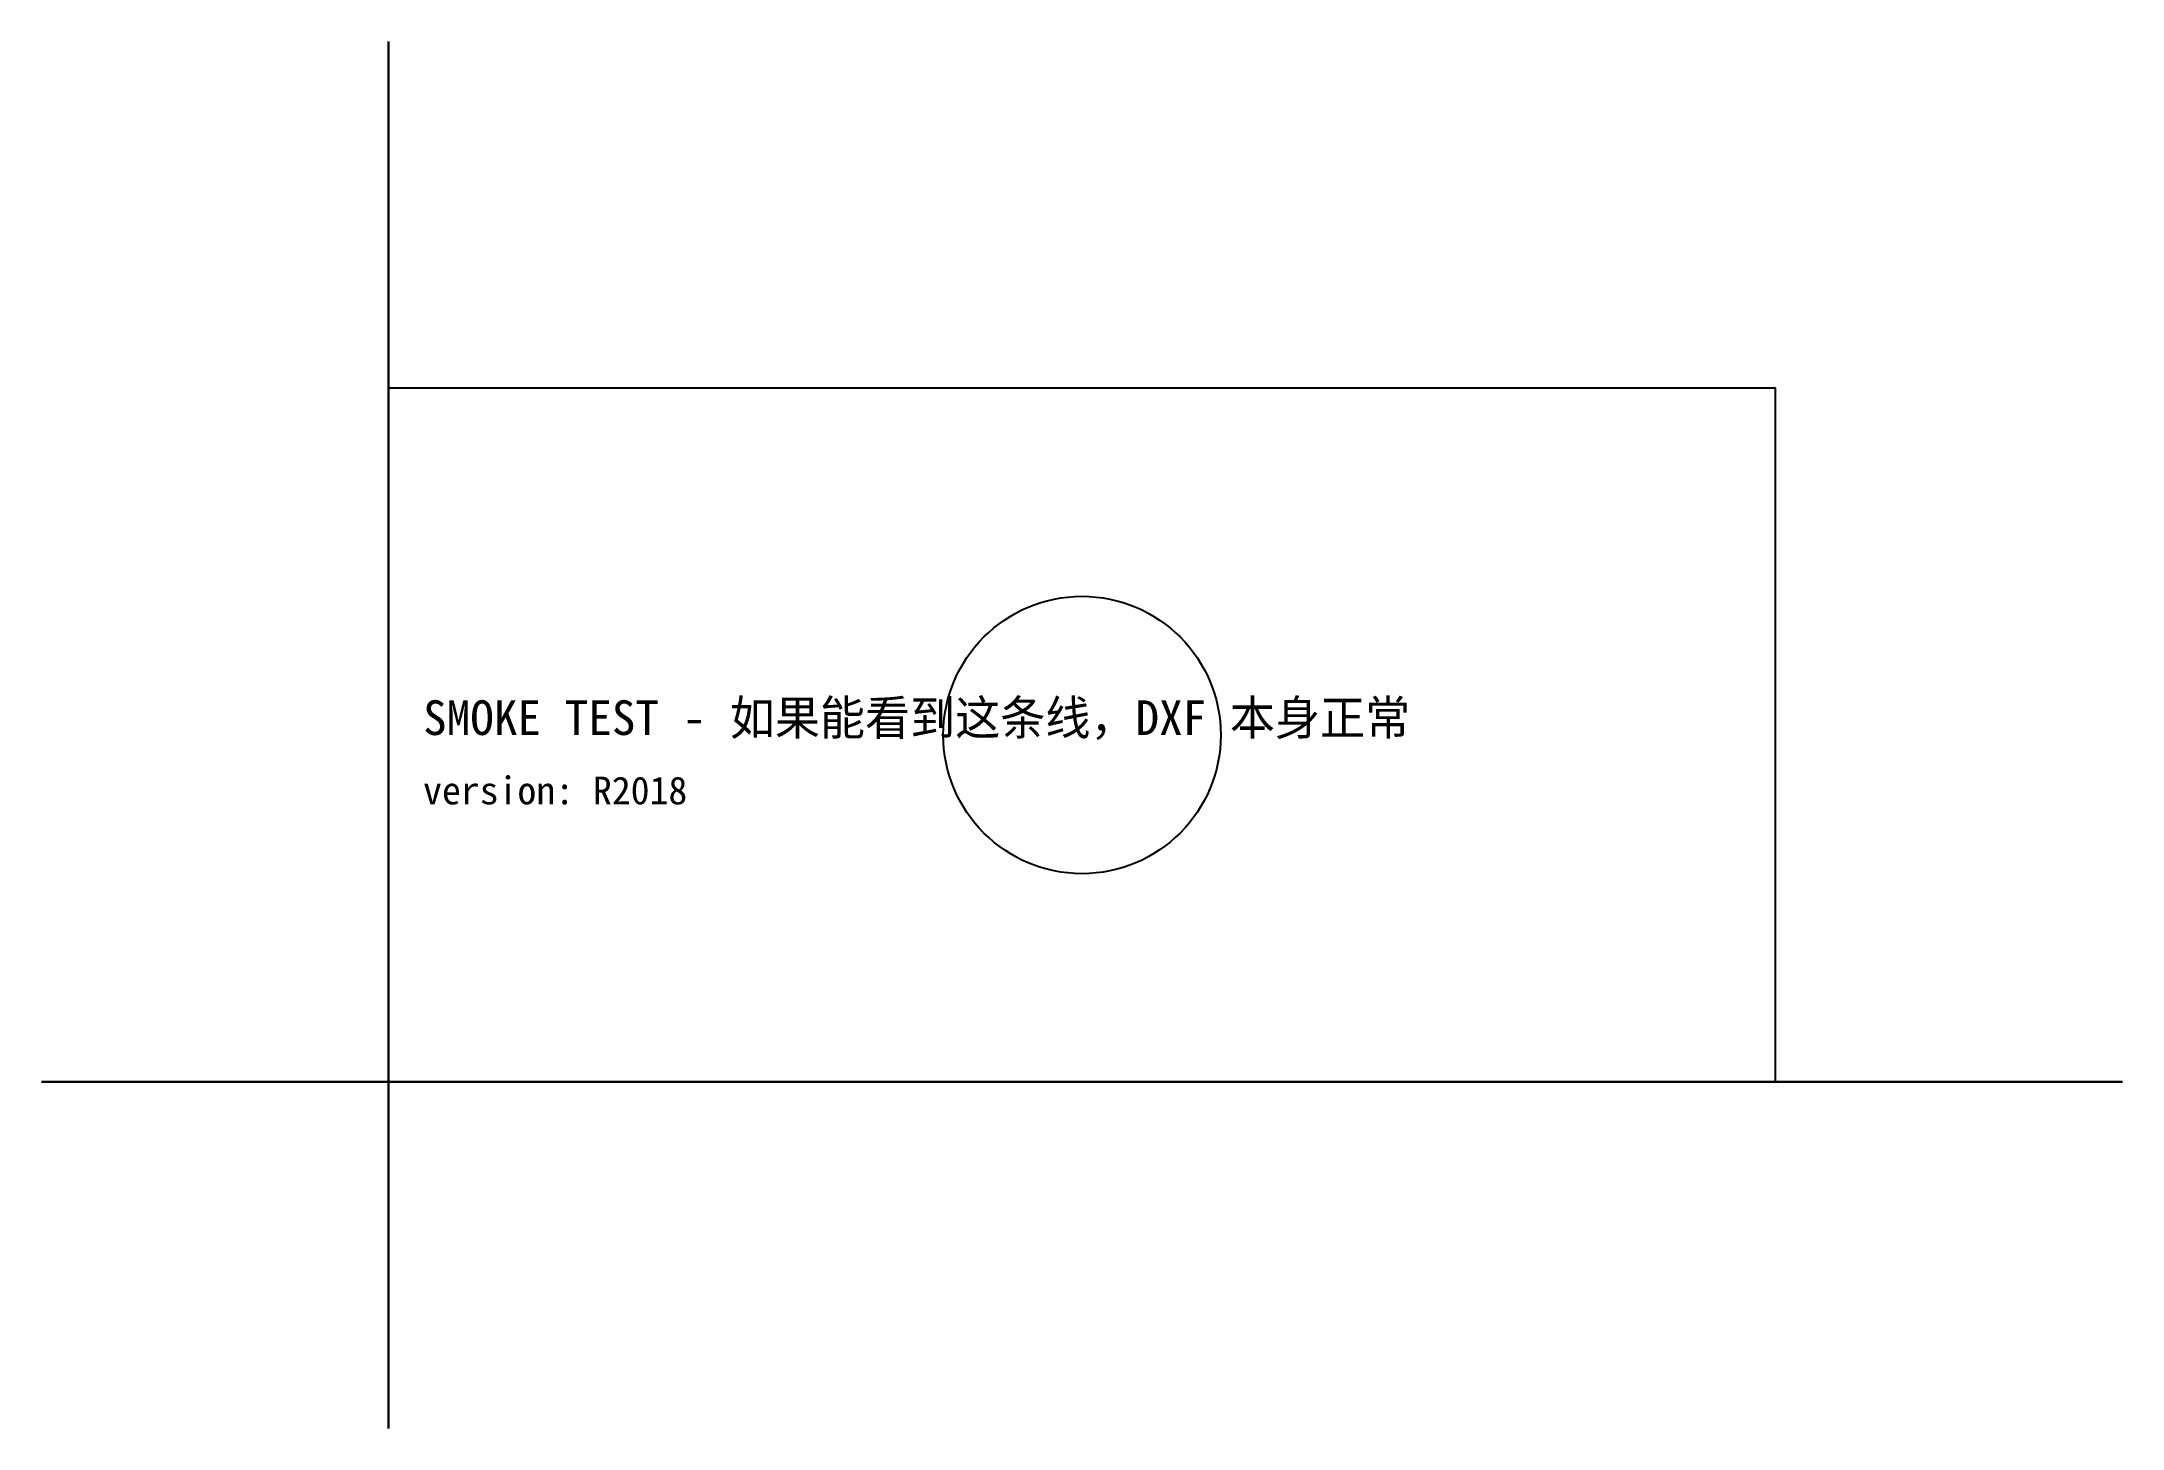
# Model space of a CAD drawing. Header units: millimetres. Extents: x -5000 to 25000, y -5000 to 15000.
import ezdxf

# ---------------------------------------------------------------- set-up
doc = ezdxf.new("R2010")
doc.units = ezdxf.units.MM
doc.header["$LTSCALE"] = 100
for name, color, linetype in [('TEST-GREEN', 3, 'Continuous'), ('TEST-RED', 1, 'Continuous'), ('TEST-WHITE', 7, 'Continuous')]:
    doc.layers.add(name, color=color, linetype=linetype)

msp = doc.modelspace()

# ---------------------------------------------------------------- linework, layer by layer
at = {"layer": 'TEST-RED', "lineweight": 30}
for p, q in [((0, -5000), (0, 15000)), ((-5000, 0), (25000, 0))]:
    msp.add_line(p, q, dxfattribs=at)
at = {"layer": 'TEST-WHITE', "lineweight": 25}
msp.add_lwpolyline([(0, 0), (20000, 0), (20000, 10000), (0, 10000), (0, 0)], close=True, dxfattribs=at)
at = {"layer": 'TEST-WHITE'}
msp.add_circle((10000, 5000), 2000, dxfattribs=at)

# ---------------------------------------------------------------- texts
at = {"layer": 'TEST-GREEN'}
msp.add_text('SMOKE TEST - 如果能看到这条线，DXF 本身正常', height=500, dxfattribs=at).set_placement((500, 5000))
at = {"layer": 'TEST-WHITE'}
msp.add_text('version: R2018', height=400, dxfattribs=at).set_placement((500, 4000))

doc.saveas('drawing.dxf')
